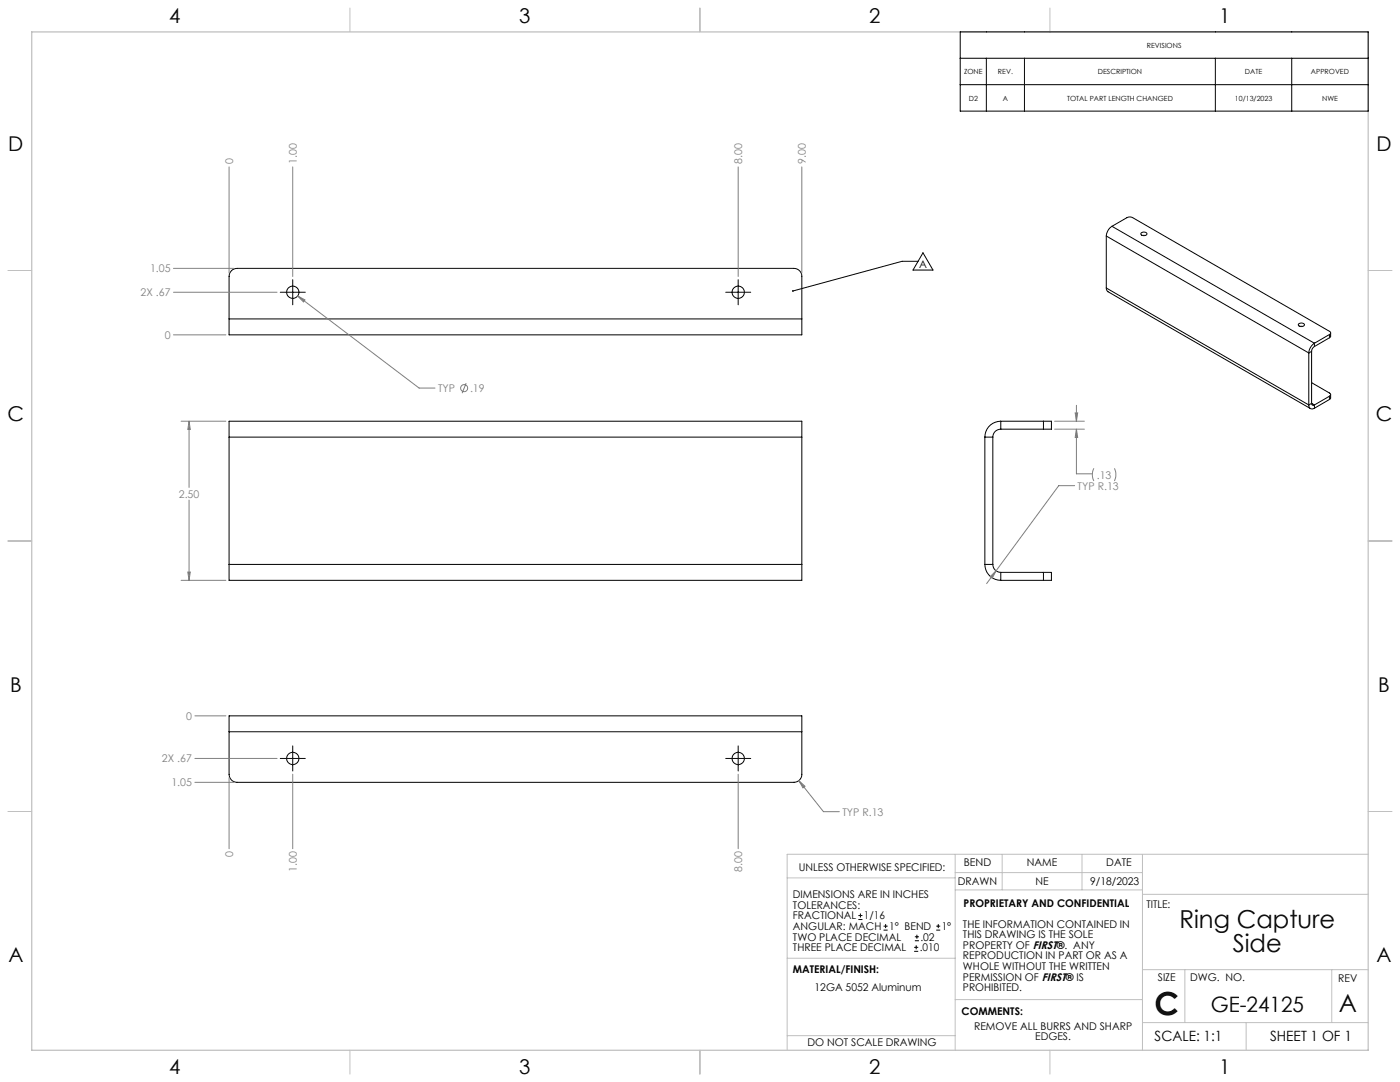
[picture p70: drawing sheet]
<svg xmlns="http://www.w3.org/2000/svg" width="559mm" height="432mm" viewBox="0 0 559 432" stroke-linecap="round" stroke-linejoin="round" font-family="sans-serif">
<defs><g id="words">
<text font-size="12.7" x="460.9" y="405.2">C</text>
<g font-size="9.9">
<text x="470.8" y="370.2">Ring Capture</text>
<text x="492" y="380.1">Side</text>
<text x="534.3" y="404.1">A</text>
</g>
<text font-size="8.5" x="483.2" y="404">GE-24125</text>
<g font-size="8.1">
<text x="67.6" y="9.3">4</text>
<text x="207.3" y="9.3">3</text>
<text x="347" y="9.3">2</text>
<text x="486.7" y="9.3">1</text>
<text x="3.3" y="60.1">D</text>
<text x="549.4" y="60.1">D</text>
<text x="3" y="168">C</text>
<text x="549.1" y="168">C</text>
<text x="4" y="276">B</text>
<text x="550.1" y="276">B</text>
<text x="3.3" y="383.9">A</text>
<text x="549.4" y="383.9">A</text>
<text x="67.6" y="428.4">4</text>
<text x="207.3" y="428.4">3</text>
<text x="347" y="428.4">2</text>
<text x="486.7" y="428.4">1</text>
</g>
<g font-size="5.6">
<text x="460.9" y="415.2">SCALE: 1:1</text>
<text x="507" y="415.2">SHEET 1 OF 1</text>
</g>
<g font-size="4.2" fill="#808080">
<text x="93.1" y="65.4" transform="rotate(-90 93.1 65.4)">0</text>
<text x="118.5" y="65.4" transform="rotate(-90 118.5 65.4)">1.00</text>
<text x="296.3" y="65.4" transform="rotate(-90 296.3 65.4)">8.00</text>
<text x="321.7" y="65.4" transform="rotate(-90 321.7 65.4)">9.00</text>
<text x="59.9" y="108.7">1.05</text>
<text x="56.1" y="118.2">2X .67</text>
<text x="65.8" y="135.2">0</text>
<text x="174.8" y="156.4">TYP</text>
<text x="187.6" y="156.4">.19</text>
<text x="437.8" y="191">.13</text>
<text x="430.1" y="195.4">TYP R.13</text>
<text x="71.4" y="198.6">2.50</text>
<text x="74.3" y="287.2">0</text>
<text x="64.7" y="304.3">2X .67</text>
<text x="68.4" y="313.8">1.05</text>
<text x="336.2" y="325.5">TYP R.13</text>
<text x="93.1" y="342.2" transform="rotate(-90 93.1 342.2)">0</text>
<text x="118.5" y="348.1" transform="rotate(-90 118.5 348.1)">1.00</text>
<text x="296.3" y="348.1" transform="rotate(-90 296.3 348.1)">8.00</text>
</g>
<g font-size="4.2">
<text x="366.9" y="107.1">A</text>
<text x="318.8" y="347.7">UNLESS OTHERWISE SPECIFIED:</text>
<text x="384.7" y="345.7">BEND</text>
<text x="409.9" y="345.7">NAME</text>
<text x="441.6" y="345.7">DATE</text>
<text x="382.3" y="353.3">DRAWN</text>
<text x="413.4" y="353.3">NE</text>
<text x="435.1" y="353.3">9/18/2023</text>
<text x="316.5" y="358.5">DIMENSIONS ARE IN INCHES</text>
<text x="316.5" y="362.7">TOLERANCES:</text>
<text x="384.6" y="361.9">PROPRIETARY AND CONFIDENTIAL</text>
<text x="457.6" y="362.3">TITLE:</text>
<text x="316.5" y="371.2">ANGULAR: MACH</text>
<text x="316.5" y="366.9">FRACTIONAL</text>
<text x="344.8" y="366.9">1/16</text>
<text x="354.9" y="371.2">1° BEND</text>
<text x="375.9" y="371.2">1°</text>
<text x="384.4" y="370.2">THE INFORMATION CONTAINED IN</text>
<text x="316.5" y="375.4">TWO PLACE DECIMAL</text>
<text x="367.4" y="375.4">.02</text>
<text x="384.4" y="374.4">THIS DRAWING IS THE SOLE</text>
<text x="316.5" y="379.6">THREE PLACE DECIMAL</text>
<text x="367.1" y="379.6">.010</text>
<text x="384.4" y="378.6">PROPERTY OF FIRST®. ANY</text>
<text x="384.4" y="382.9">REPRODUCTION IN PART OR AS A</text>
<text x="316.5" y="388.4">MATERIAL/FINISH:</text>
<text x="384.4" y="387.1">WHOLE WITHOUT THE WRITTEN</text>
<text x="325.1" y="395.6">12GA 5052 Aluminum</text>
<text x="384.4" y="391.3">PERMISSION OF FIRST® IS</text>
<text x="384.4" y="395.6">PROHIBITED.</text>
<text x="462.2" y="391.3">SIZE</text>
<text x="475.1" y="391.3">DWG. NO.</text>
<text x="534.1" y="391.8">REV</text>
<text x="383.8" y="405.1">COMMENTS:</text>
<text x="388.8" y="410.9">REMOVE ALL BURRS AND SHARP</text>
<text x="322.3" y="417.6">DO NOT SCALE DRAWING</text>
<text x="413.2" y="415.2">EDGES.</text>
</g>
<g font-size="2.8">
<text x="457.8" y="19">REVISIONS</text>
<text x="384.8" y="29.6">ZONE</text>
<text x="398.3" y="29.6">REV.</text>
<text x="438.2" y="29.6">DESCRIPTION</text>
<text x="496.9" y="29.6">DATE</text>
<text x="523.3" y="29.6">APPROVED</text>
<text x="386.7" y="40.1">D2</text>
<text x="400.3" y="40.1">A</text>
<text x="425.9" y="40.1">TOTAL PART LENGTH CHANGED</text>
<text x="492.9" y="40.1">10/13/2023</text>
<text x="527.7" y="40.1">NWE</text>
</g>
</g></defs>
<g fill="none" stroke="#c0c0c0" stroke-width=".4">
<path d="M139.7 3.2v9.5M279.4 3.2v9.5M419.1 3.2v9.5M3.1 107.9h9.6M546.1 107.9h9.5M3.1 215.9h9.6M546.1 215.9h9.5M3.1 323.8h9.6M546.1 323.8h9.5M314.2 350.3h67M381.2 340.9v78.2M381.2 355.1h74.8"/>
<path d="M381.2 348.2h74.8M400 340.9v14.2M431.9 340.9v14.2M456 340.9v78.2M456 356.9h90.1M546.1 340.9h-231.9v78.2M314.2 382.4h67.2M381.2 398.9h74.8M456 387h90.1M472.9 387v21.1M531.6 387v21.1M139.7 419.1v9.6"/>
<path d="M279.4 419.1v9.6M314.2 413.3h67M419.1 419.1v9.6M456 408.1h90.1M497.4 408.1v11"/>
</g>
<path d="M12.7 12.7h533.4v406.4h-533.4z" fill="none" stroke="#c0c0c0" stroke-width=".5"/>
<g fill="none" stroke="#000" stroke-width=".4">
<path d="M383.3 12.7h162.8v31.6h-162.8zM383.3 23.2h162.8M383.3 33.8h162.8M393.7 23.2v21.1M408.9 23.2v21.1M485.1 23.2v21.1M515.6 23.2v21.1M441.6 94.2l80.8 46.7M441.6 94.2v20.7M443.8 90.3a5 5 0 0 0-2.2 3.9M443.8 90.3l6.3-3.6 .9-.1 1.1 .3 78.5 45.3a.67 .67 0 0 1 .5 .7 .67 .67 0 0 1-.5 .6M443.8 90.3l80.9 46.7"/>
<path d="M455.5 93a1.37 1.37 0 0 1 2.3 .5 1.33 1.33 0 0 1-1.3 .6 1.33 1.33 0 0 1-1.1-1zM456.1 94h1M111.9 116.6h9.9M116.8 111.6v10M289.7 116.6h9.9M294.6 111.6v10M366.4 104.3h-6.4l-43.5 11.8M368.4 100.9l4 6.9h-8zM441.6 114.9l.1 .8 .5 .7 80.9 46.7M441.6 114.9l80.8 46.7M91.4 127.3v-17a3.2 3.2 0 0 1 3.2-3.2h222.3a3.1 3.1 0 0 1 3.1 3.2v17M91.4 127.3v6.3h228.6v-6.3"/>
<path d="M91.4 127.3h228.6M518.4 129.3a1.39 1.39 0 0 1 2.2 .5 1.35 1.35 0 0 1-1.3 .6 1.35 1.35 0 0 1-1.1-1zM518.9 130.3h1M524.7 137a5 5 0 0 0-2.3 3.9M524.7 138.3l-.9 .8-.3 1.1M524.7 137v1.3M530.6 133.5l-5.9 3.5M530.6 133.5v1.3M530.6 134.8l-5.9 3.5M531.1 132.9v1.4l-.5 .5M522.4 140.9v20.7M523.5 152.7l7.1 4.1a.67 .67 0 0 1 .5 .7 .67 .67 0 0 1-.5 .6"/>
<path d="M523.5 140.2l-1.1 .7M523.5 140.2v20.8M530.6 158.1v1.3M530.6 158.1l-5.9 3.5M530.6 159.4l-5.9 3.5M531.1 157.5v1.5l-.5 .4M91.4 174.4v-6.3h228.6v6.3M91.4 174.4h228.6M91.4 174.4v50.8M320 174.4v50.8M393.1 174.4h3.2M393.1 174.4v50.8"/>
<path d="M396.3 174.4v50.8M399.5 168.1a6.3 6.3 0 0 0-6.4 6.3M399.5 171.3a3.1 3.1 0 0 0-3.2 3.1M399.5 168.1h17M399.5 168.1v3.2M399.5 171.3h17M416.5 168.1h3.2v3.2h-3.2M416.5 168.1v3.2M522.4 161.6a1.38 1.38 0 0 0 .7 1.5 1.38 1.38 0 0 0 1.6-.2M523.5 161a.69 .69 0 0 0 .4 .7 .69 .69 0 0 0 .8-.1M523.5 161l-1.1 .6M523.5 161l1.2 .6"/>
<path d="M524.7 161.6v1.3M91.4 225.2v6.4h228.6v-6.4M91.4 225.2h228.6M393.1 225.2a6.4 6.4 0 0 0 6.4 6.4M393.1 225.2h3.2M396.3 225.2a3.2 3.2 0 0 0 3.2 3.2M399.5 231.6h17M399.5 228.4v3.2M399.5 228.4h17M416.5 228.4h3.2v3.2h-3.2M416.5 228.4v3.2M91.4 292v17a3.2 3.2 0 0 0 3.2 3.2h222.3a3.1 3.1 0 0 0 3.1-3.2v-17"/>
<path d="M91.4 292v-6.3h228.6v6.3M91.4 292h228.6M116.8 297.7v10M294.6 297.7v10M111.9 302.7h9.9M289.7 302.7h9.9"/>
<circle cx="116.9" cy="116.6" r="2.47"/>
<circle cx="294.7" cy="116.6" r="2.47"/>
<circle cx="116.9" cy="302.7" r="2.47"/>
<circle cx="294.7" cy="302.7" r="2.47"/>
</g>
<g fill="none" stroke="#808080" stroke-width=".4">
<path d="M91.4 66.6v42.4M116.8 66.6v43.7M294.6 66.6v43.7M320 66.6v42.4M69.3 116.6h41.3M69.3 107.1h24M118.8 118.1l2.9 1.6-.6 .8zM118.8 118.1l48.5 36.8h6.3M69.3 133.6h20.9M186.1 152.9l-1.6 4M72.3 168.1h17.9M75.5 168.1l.5 3.3h-1z"/>
<path d="M75.5 168.1v26.4M420.9 168.1h11.9M420.9 171.3h11.9M429.2 164.8h.9l-.5 3.3zM429.6 171.3l.5 3.3h-.9zM429.6 171.3v17.8h6.4M429.6 161.7v6.4M75.5 199.6v32M428.9 193.8h-6.3l-25 34M436.6 186.9l-.6 2.3 .6 2.7M444.8 186.9l.6 2-.1 1.4-.5 1.6M72.3 231.6h17.9"/>
<path d="M75 228.3h1l-.5 3.3zM397.6 227.8l-1.6 3-.8-.6zM397.6 227.8l-3.8 5.1M77.8 285.7h12.4M77.8 302.7h32.8M77.8 312.2h15.5M91.4 310.3v28.4M116.8 309v29.7M294.6 309v29.7M318.8 311.5l9.9 12.4h6.3M318.8 311.5l2.5 2.3-.8 .6z"/>
<circle cx="185.2" cy="154.9" r="1.41"/>
</g>
<path d="M316.3 115.9a.35 .35 0 0 1 .5 .1 .35 .35 0 0 1-.2 .5 .35 .35 0 0 1-.5-.3l.4-.1-.4 .1z" fill="#000"/>
<path d="M75.5 168.1l.5 3.3h-1zM75 228.3h1l-.5 3.3zM429.6 171.3l.5 3.3h-.9zM429.2 164.8h.9l-.5 3.3zM397.6 227.8l-2.4 2.4 .8 .6zM118.8 118.1l2.3 2.4 .6-.8zM318.8 311.5l1.7 2.9 .8-.6z" fill="#808080"/>
<g fill="none" stroke="#000" stroke-width=".4">
<path d="M342.6 367h1.6M342.6 365.4h1.6M343.4 364.6v1.5M352.7 371.2h1.6M352.7 369.6h1.6M353.5 368.8v1.6M364.9 379.7h1.6M364.9 378.1h1.6M365.2 375.4h1.6M365.2 373.8h1.6M365.7 377.3v1.5M366 373v1.6"/>
<path d="M373.7 371.2h1.6M373.7 369.6h1.6M374.5 368.8v1.6"/>
</g>
<use href="#words"/>
</svg>
